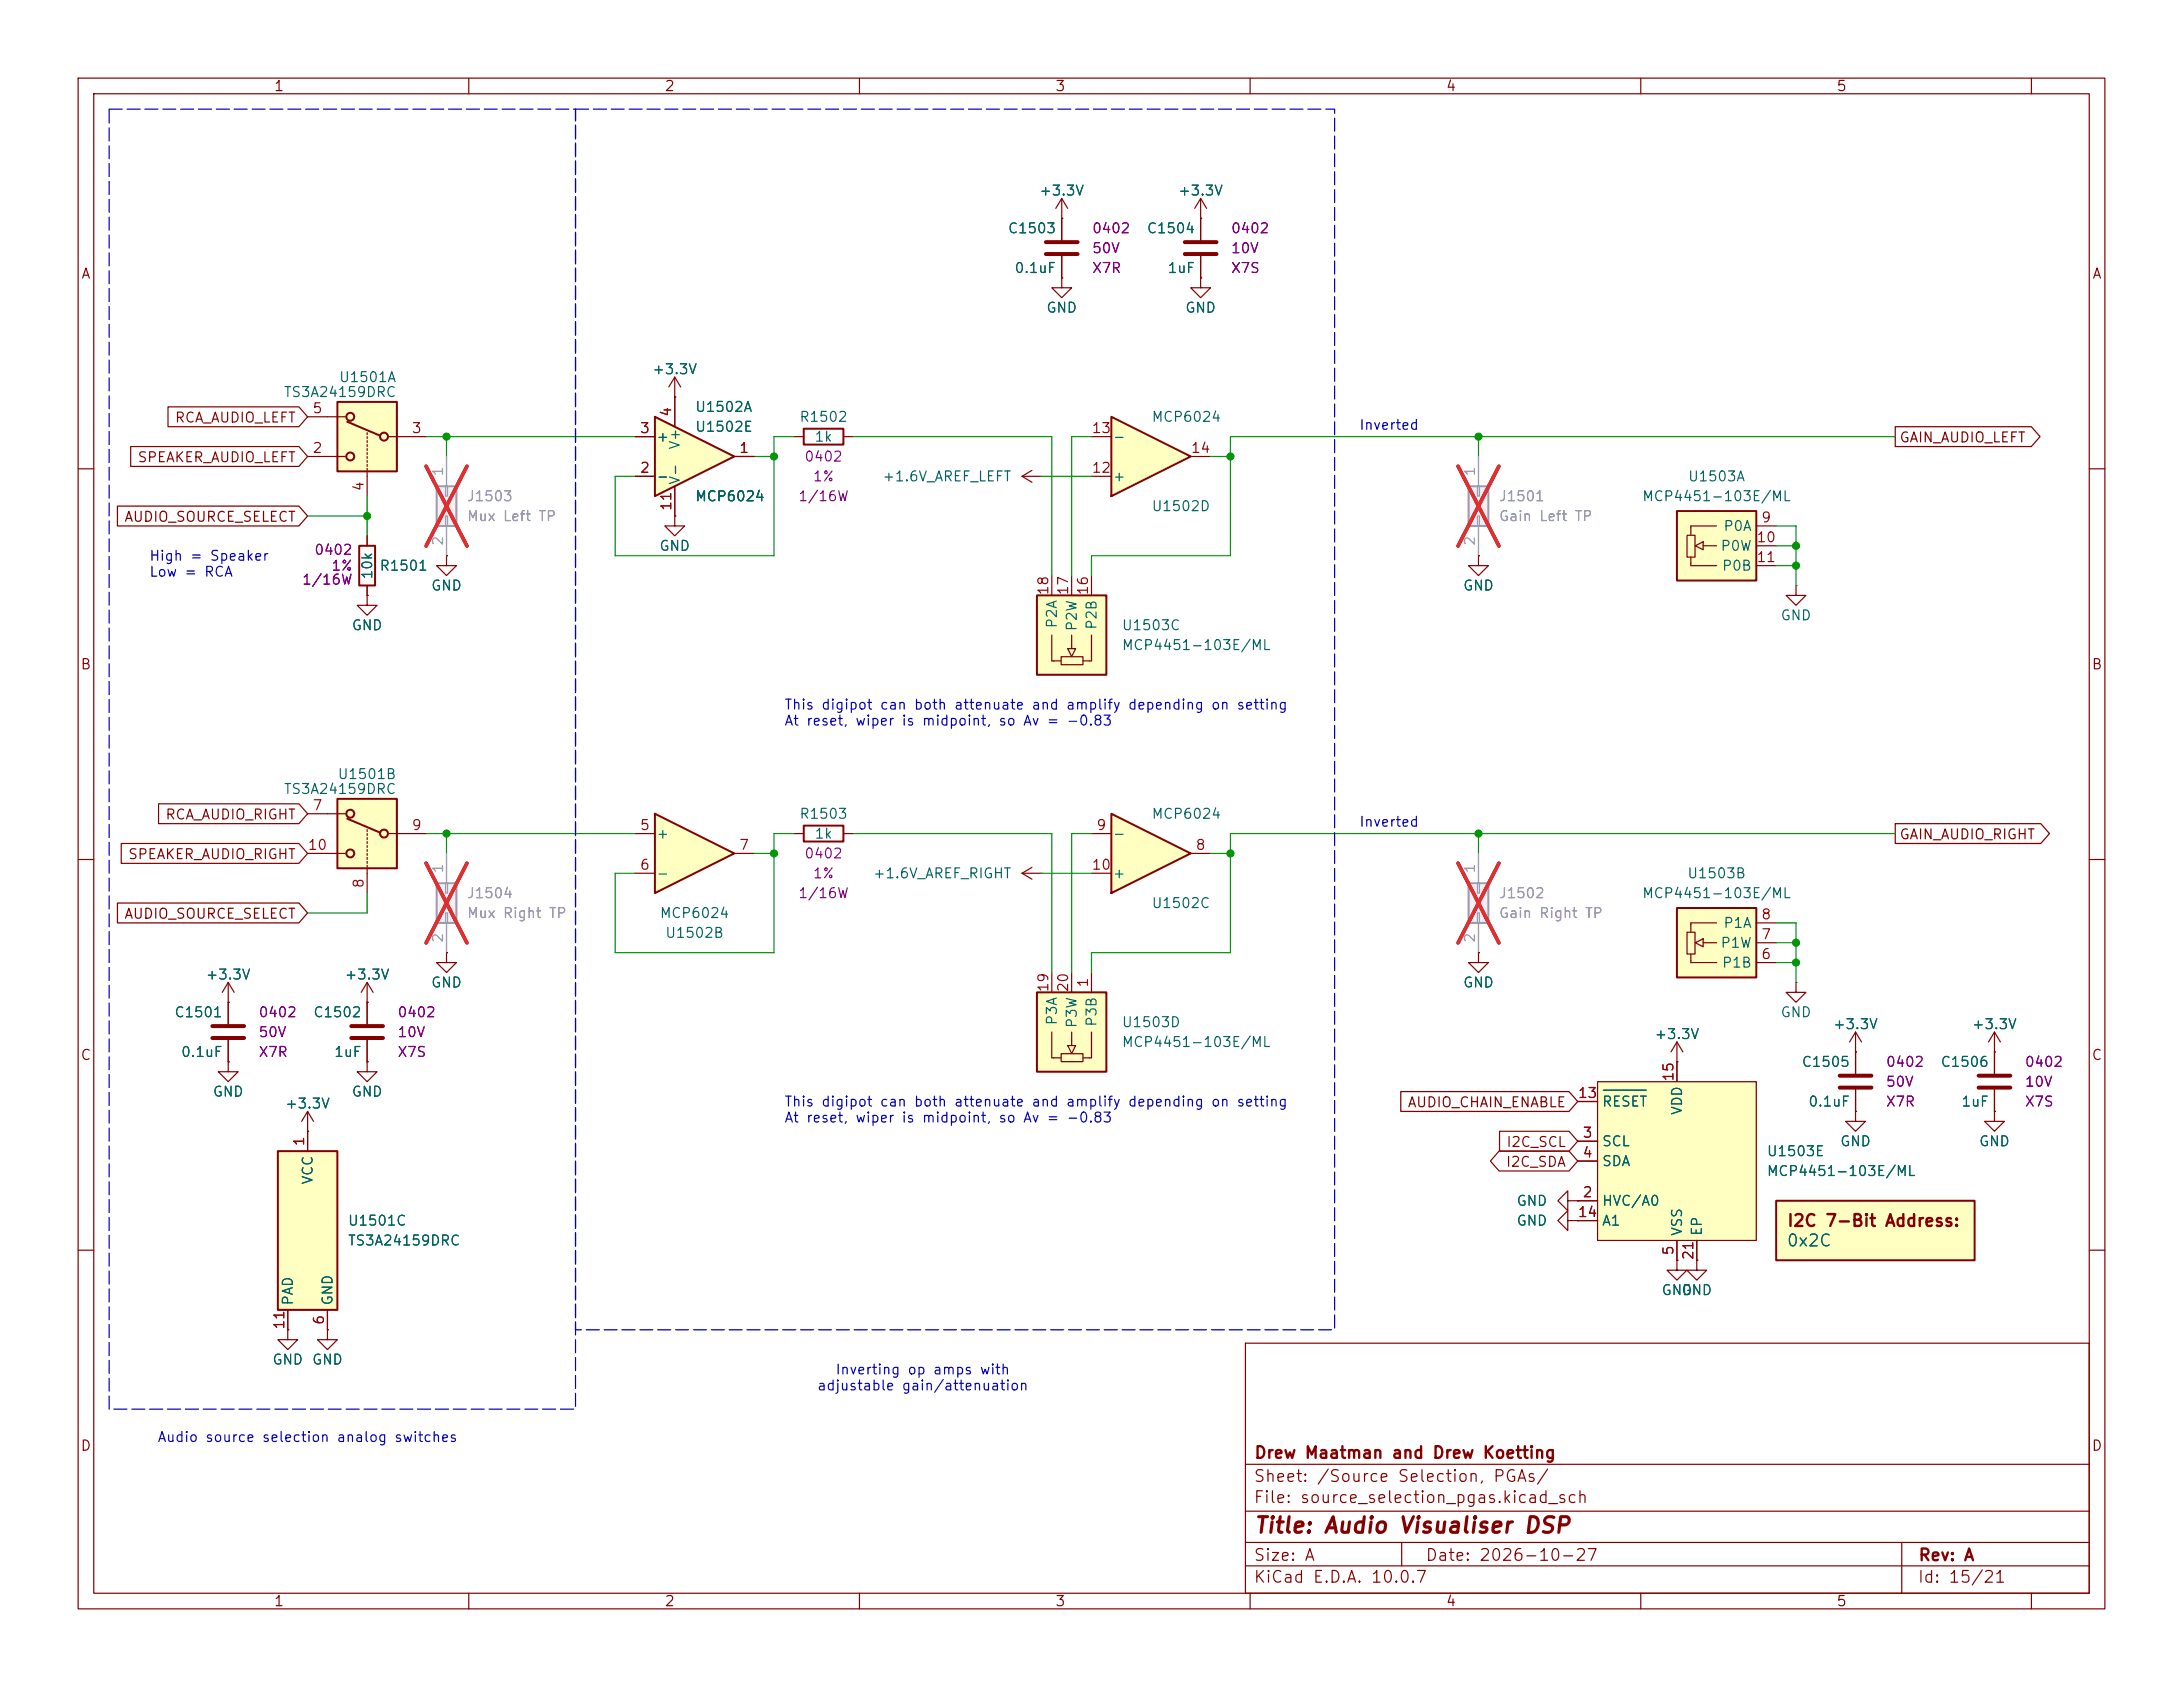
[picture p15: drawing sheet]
<svg xmlns="http://www.w3.org/2000/svg" width="279mm" height="216mm" viewBox="0 0 279 216" stroke-linecap="round" stroke-linejoin="round" font-family="sans-serif">
<defs><g id="words">
<text font-size="2" fill="#840000" x="160.4" y="196.7">Title: Audio Visualiser DSP</text>
<text font-size="1.5" fill="#006464" x="228.6" y="159.9">0x2C</text>
<g font-size="1.5" fill="#840000">
<text x="228.6" y="157.4">I2C 7-Bit Address:</text>
<text x="160.4" y="190">Sheet: /Source Selection, PGAs/</text>
<text x="160.4" y="187">Drew Maatman and Drew Koetting</text>
<text x="160.4" y="192.7">File: source_selection_pgas.kicad_sch</text>
<text x="160.4" y="202.9">KiCad E.D.A. 10.0.7</text>
<text x="160.4" y="200.1">Size: A</text>
<text x="182.4" y="200.1">Date: 2026-10-27</text>
<text x="245.4" y="202.9">Id: 15/21</text>
<text x="245.4" y="200.1">Rev: A</text>
</g>
<g font-size="1.3" fill="#840000">
<text x="35" y="12">1</text>
<text x="85" y="12">2</text>
<text x="135" y="12">3</text>
<text x="185" y="12">4</text>
<text x="235" y="12">5</text>
<text x="10.3" y="36">A</text>
<text x="267.7" y="36">A</text>
<text x="17.5" y="59.5">SPEAKER_AUDIO_LEFT</text>
<text x="22.3" y="54.4">RCA_AUDIO_LEFT</text>
<text x="243" y="56.9">GAIN_AUDIO_LEFT</text>
<text x="15.8" y="67.1">AUDIO_SOURCE_SELECT</text>
<text x="10.2" y="86">B</text>
<text x="267.6" y="86">B</text>
<text x="21.1" y="105.2">RCA_AUDIO_RIGHT</text>
<text x="243" y="107.7">GAIN_AUDIO_RIGHT</text>
<text x="16.3" y="110.3">SPEAKER_AUDIO_RIGHT</text>
<text x="15.8" y="117.9">AUDIO_SOURCE_SELECT</text>
<text x="10.2" y="136">C</text>
<text x="267.6" y="136">C</text>
<text x="180.1" y="142">AUDIO_CHAIN_ENABLE</text>
<text x="192.7" y="149.6">I2C_SDA</text>
<text x="192.7" y="147.1">I2C_SCL</text>
<text x="10.2" y="186">D</text>
<text x="267.6" y="186">D</text>
<text x="35" y="205.9">1</text>
<text x="85" y="205.9">2</text>
<text x="135" y="205.9">3</text>
<text x="185" y="205.9">4</text>
<text x="235" y="205.9">5</text>
</g>
<g font-size="1.3" fill="#006464">
<text x="132.9" y="25.3">+3.3V</text>
<text x="150.7" y="25.3">+3.3V</text>
<text x="128.9" y="30.2">C1503</text>
<text x="129.8" y="35.3">0.1uF</text>
<text x="146.7" y="30.2">C1504</text>
<text x="149.3" y="35.3">1uF</text>
<text x="133.8" y="40.3">GND</text>
<text x="151.6" y="40.3">GND</text>
<text x="36.2" y="51.1">TS3A24159DRC</text>
<text x="43.3" y="49.2">U1501A</text>
<text x="83.4" y="48.2">+3.3V</text>
<text x="88.9" y="53">U1502A</text>
<text x="83.9" y="56.8">+</text>
<text x="87.3" y="57.6" transform="rotate(-90 87.3 57.6)">V+</text>
<text x="88.9" y="55.6">U1502E</text>
<text x="102.2" y="54.3">R1502</text>
<text x="104.2" y="56.8">1k</text>
<text x="142.3" y="56.8">-</text>
<text x="147.3" y="54.3">MCP6024</text>
<text x="83.9" y="61.9">-</text>
<text x="87.3" y="62.1" transform="rotate(-90 87.3 62.1)">V-</text>
<text x="88.9" y="64.5">MCP6024</text>
<text x="112.9" y="61.9">+1.6V_AREF_LEFT</text>
<text x="142.3" y="61.9">+</text>
<text x="147.3" y="65.7">U1502D</text>
<text x="210.1" y="64.5">MCP4451-103E/ML</text>
<text x="216" y="61.9">U1503A</text>
<text x="84.3" y="70.8">GND</text>
<text x="220.1" y="70.8">P0W</text>
<text x="220.5" y="68.3">P0A</text>
<text x="48" y="74.2" transform="rotate(-90 48 74.2)">10k</text>
<text x="48.5" y="73.4">R1501</text>
<text x="55.1" y="75.9">GND</text>
<text x="187.2" y="75.9">GND</text>
<text x="220.3" y="73.4">P0B</text>
<text x="44.9" y="81">GND</text>
<text x="135.6" y="80.5" transform="rotate(-90 135.6 80.5)">P2A</text>
<text x="138.1" y="80.9" transform="rotate(-90 138.1 80.9)">P2W</text>
<text x="140.7" y="80.7" transform="rotate(-90 140.7 80.7)">P2B</text>
<text x="143.5" y="81">U1503C</text>
<text x="143.5" y="83.5">MCP4451-103E/ML</text>
<text x="227.8" y="79.7">GND</text>
<text x="36.2" y="101.9">TS3A24159DRC</text>
<text x="43.1" y="100">U1501B</text>
<text x="83.9" y="107.6">+</text>
<text x="102.2" y="105.1">R1503</text>
<text x="104.2" y="107.6">1k</text>
<text x="142.3" y="107.6">-</text>
<text x="147.3" y="105.1">MCP6024</text>
<text x="83.9" y="112.7">-</text>
<text x="111.6" y="112.7">+1.6V_AREF_RIGHT</text>
<text x="142.3" y="112.7">+</text>
<text x="215.9" y="112.7">U1503B</text>
<text x="84.4" y="117.8">MCP6024</text>
<text x="147.3" y="116.5">U1502C</text>
<text x="210.1" y="115.3">MCP4451-103E/ML</text>
<text x="220.5" y="119.1">P1A</text>
<text x="26.2" y="125.7">+3.3V</text>
<text x="44" y="125.7">+3.3V</text>
<text x="85.1" y="120.3">U1502B</text>
<text x="220.1" y="121.6">P1W</text>
<text x="220.3" y="124.2">P1B</text>
<text x="22.2" y="130.5">C1501</text>
<text x="40" y="130.5">C1502</text>
<text x="55.1" y="126.7">GND</text>
<text x="135.6" y="131.3" transform="rotate(-90 135.6 131.3)">P3A</text>
<text x="138.1" y="131.7" transform="rotate(-90 138.1 131.7)">P3W</text>
<text x="140.7" y="131.5" transform="rotate(-90 140.7 131.5)">P3B</text>
<text x="143.5" y="131.8">U1503D</text>
<text x="187.2" y="126.7">GND</text>
<text x="227.8" y="130.5">GND</text>
<text x="23.1" y="135.6">0.1uF</text>
<text x="42.7" y="135.6">1uF</text>
<text x="143.5" y="134.3">MCP4451-103E/ML</text>
<text x="211.7" y="133.3">+3.3V</text>
<text x="230.5" y="136.9">C1505</text>
<text x="234.5" y="132">+3.3V</text>
<text x="248.3" y="136.9">C1506</text>
<text x="252.3" y="132">+3.3V</text>
<text x="27.1" y="140.7">GND</text>
<text x="36.4" y="142.2">+3.3V</text>
<text x="44.9" y="140.7">GND</text>
<text x="205" y="141.9">RESET</text>
<text x="215.6" y="142.8" transform="rotate(-90 215.6 142.8)">VDD</text>
<text x="231.4" y="141.9">0.1uF</text>
<text x="250.9" y="141.9">1uF</text>
<text x="205" y="147">SCL</text>
<text x="205" y="149.6">SDA</text>
<text x="226" y="148.3">U1503E</text>
<text x="235.4" y="147">GND</text>
<text x="253.2" y="147">GND</text>
<text x="40.3" y="151.7" transform="rotate(-90 40.3 151.7)">VCC</text>
<text x="194" y="154.6">GND</text>
<text x="205" y="154.6">HVC/A0</text>
<text x="226" y="150.8">MCP4451-103E/ML</text>
<text x="44.4" y="157.2">U1501C</text>
<text x="44.4" y="159.7">TS3A24159DRC</text>
<text x="194" y="157.2">GND</text>
<text x="205" y="157.2">A1</text>
<text x="215.6" y="158.3" transform="rotate(-90 215.6 158.3)">VSS</text>
<text x="218.1" y="158.3" transform="rotate(-90 218.1 158.3)">EP</text>
<text x="37.8" y="167.2" transform="rotate(-90 37.8 167.2)">PAD</text>
<text x="42.9" y="167.2" transform="rotate(-90 42.9 167.2)">GND</text>
<text x="212.6" y="166.1">GND</text>
<text x="215.1" y="166.1">GND</text>
<text x="34.8" y="175">GND</text>
<text x="39.8" y="175">GND</text>
</g>
<g font-size="1.3" fill="#840084">
<text x="139.7" y="30.2">0402</text>
<text x="139.7" y="32.7">50V</text>
<text x="139.7" y="35.3">X7R</text>
<text x="157.5" y="30.2">0402</text>
<text x="157.5" y="32.7">10V</text>
<text x="157.5" y="35.3">X7S</text>
<text x="102.9" y="59.4">0402</text>
<text x="102.1" y="64.5">1/16W</text>
<text x="104" y="61.9">1%</text>
<text x="40.1" y="71.3">0402</text>
<text x="38.6" y="75.1">1/16W</text>
<text x="42.3" y="73.4">1%</text>
<text x="102.9" y="110.2">0402</text>
<text x="104" y="112.7">1%</text>
<text x="102.1" y="115.3">1/16W</text>
<text x="33" y="130.5">0402</text>
<text x="50.8" y="130.5">0402</text>
<text x="33" y="133">50V</text>
<text x="33" y="135.6">X7R</text>
<text x="50.8" y="133">10V</text>
<text x="50.8" y="135.6">X7S</text>
<text x="241.3" y="136.9">0402</text>
<text x="259.1" y="136.9">0402</text>
<text x="241.3" y="139.4">50V</text>
<text x="241.3" y="141.9">X7R</text>
<text x="259.1" y="139.4">10V</text>
<text x="259.1" y="141.9">X7S</text>
</g>
<g font-size="1.3" fill="#a90000">
<text x="39.9" y="53.2">5</text>
<text x="86.2" y="53.4" transform="rotate(-90 86.2 53.4)">4</text>
<text x="39.9" y="58.3">2</text>
<text x="52.6" y="55.7">3</text>
<text x="81.8" y="55.7">3</text>
<text x="94.5" y="58.3">1</text>
<text x="139.6" y="55.7">13</text>
<text x="152.3" y="58.3">14</text>
<text x="46.9" y="63" transform="rotate(-90 46.9 63)">4</text>
<text x="81.8" y="60.8">2</text>
<text x="86.2" y="65.5" transform="rotate(-90 86.2 65.5)">11</text>
<text x="139.6" y="60.8">12</text>
<text x="224.7" y="69.7">10</text>
<text x="225.3" y="67.2">9</text>
<text x="134.5" y="76.3" transform="rotate(-90 134.5 76.3)">18</text>
<text x="137" y="76.3" transform="rotate(-90 137 76.3)">17</text>
<text x="139.6" y="76.3" transform="rotate(-90 139.6 76.3)">16</text>
<text x="224.7" y="72.3">11</text>
<text x="39.9" y="104">7</text>
<text x="52.6" y="106.5">9</text>
<text x="81.8" y="106.5">5</text>
<text x="140.2" y="106.5">9</text>
<text x="39.3" y="109.1">10</text>
<text x="46.9" y="113.8" transform="rotate(-90 46.9 113.8)">8</text>
<text x="81.8" y="111.6">6</text>
<text x="94.5" y="109.1">7</text>
<text x="139.6" y="111.6">10</text>
<text x="152.9" y="109.1">8</text>
<text x="225.3" y="118">8</text>
<text x="225.3" y="123.1">6</text>
<text x="225.3" y="120.5">7</text>
<text x="134.5" y="127.1" transform="rotate(-90 134.5 127.1)">19</text>
<text x="137" y="127.1" transform="rotate(-90 137 127.1)">20</text>
<text x="139.6" y="126.5" transform="rotate(-90 139.6 126.5)">1</text>
<text x="201.9" y="140.8">13</text>
<text x="214.5" y="138.5" transform="rotate(-90 214.5 138.5)">15</text>
<text x="39.2" y="146.8" transform="rotate(-90 39.2 146.8)">1</text>
<text x="202.5" y="145.9">3</text>
<text x="202.5" y="148.5">4</text>
<text x="202.5" y="153.5">2</text>
<text x="201.9" y="156.1">14</text>
<text x="214.5" y="160.8" transform="rotate(-90 214.5 160.8)">5</text>
<text x="217" y="161.4" transform="rotate(-90 217 161.4)">21</text>
<text x="36.7" y="170.2" transform="rotate(-90 36.7 170.2)">11</text>
<text x="41.8" y="169.6" transform="rotate(-90 41.8 169.6)">6</text>
</g>
<g font-size="1.3" fill="#0000c2">
<text x="173.9" y="55.3">Inverted</text>
<text x="19" y="72.1">High = Speaker</text>
<text x="19" y="74.1">Low = RCA</text>
<text x="100.3" y="91.1">This digipot can both attenuate and amplify depending on setting</text>
<text x="100.3" y="93.2">At reset, wiper is midpoint, so Av = -0.83</text>
<text x="173.9" y="106.1">Inverted</text>
<text x="100.3" y="141.9">This digipot can both attenuate and amplify depending on setting</text>
<text x="100.3" y="144">At reset, wiper is midpoint, so Av = -0.83</text>
<text x="104.5" y="178.3">adjustable gain/attenuation</text>
<text x="106.9" y="176.2">Inverting op amps with</text>
<text x="20.1" y="184.9">Audio source selection analog switches</text>
</g>
<g font-size="1.3" fill="#aaa">
<text x="57" y="61.1" transform="rotate(-90 57 61.1)">1</text>
<text x="189.1" y="61.1" transform="rotate(-90 189.1 61.1)">1</text>
<text x="57" y="69.9" transform="rotate(-90 57 69.9)">2</text>
<text x="189.1" y="69.9" transform="rotate(-90 189.1 69.9)">2</text>
<text x="57" y="111.9" transform="rotate(-90 57 111.9)">1</text>
<text x="189.1" y="111.9" transform="rotate(-90 189.1 111.9)">1</text>
<text x="57" y="120.7" transform="rotate(-90 57 120.7)">2</text>
<text x="189.1" y="120.7" transform="rotate(-90 189.1 120.7)">2</text>
</g>
<g font-size="1.3" fill="#989898">
<text x="59.7" y="64.5">J1503</text>
<text x="191.8" y="64.5">J1501</text>
<text x="59.7" y="67">Mux Left TP</text>
<text x="191.8" y="67">Gain Left TP</text>
<text x="59.7" y="115.3">J1504</text>
<text x="59.7" y="117.8">Mux Right TP</text>
<text x="191.8" y="115.3">J1502</text>
<text x="191.8" y="117.8">Gain Right TP</text>
</g>
</g></defs>
<g fill="none" stroke="#840000" stroke-width=".15">
<path d="M10 10h259.4v195.9h-259.4zM12 12h255.4v191.9h-255.4zM60 10v2M110 10v2M160 10v2M210 10v2M260 10v2M10 60h2M267.4 60h2M10 110h2M267.4 110h2M10 160h2"/>
<path d="M159.4 171.9h108v32h-108zM267.4 160h2M159.4 197.4h108M159.4 193.4h108M159.4 187.4h108M179.4 197.4v3M243.4 197.4v6.5M60 203.9v2M110 203.9v2M159.4 200.4h108M160 203.9v2M210 203.9v2"/>
<path d="M260 203.9v2"/>
</g>
<path d="M43.2 102.2h7.6v8.9h-7.6z" fill="#ffffc2"/>
<g fill="none" stroke="#840000" stroke-width=".15">
<path d="M39.4 104.1h4.8M39.4 109.2h4.8M47 106.2v.2M47 106.7v.2M47 107.2v.2M47 107.7v.3M47 108.2v.3M47 108.7v.3M47 109.2v.3M47 109.7v.3M47 110.2v.3M47 110.7v.3"/>
<path d="M47 111.3v3M49.8 106.7h4.8"/>
</g>
<g fill="none" stroke="#840000" stroke-width=".25">
<path d="M43.2 102.2h7.6v8.9h-7.6zM44.4 104.8l4.2 1.8"/>
<circle cx="44.8" cy="104.1" r=".51"/>
<circle cx="44.8" cy="109.2" r=".51"/>
<circle cx="49.1" cy="106.7" r=".51"/>
</g>
<path d="M142.2 104.1l10.2 5.1-10.2 5.1z" fill="#ffffc2"/>
<path d="M142.2 104.1l10.2 5.1-10.2 5.1z" fill="none" stroke="#840000" stroke-width=".25"/>
<path d="M130.8 61l1.3 .7M130.8 61h2.5M132.1 60.2l-1.3 .8M139.7 106.7h2.5M139.7 111.8h2.5M152.4 109.2h2.5" fill="none" stroke="#840000" stroke-width=".15"/>
<path d="M139.7 81.3v3.3" fill="none" stroke="#ffffc2" stroke-width=".13"/>
<path d="M139.4 84.6h.3z" fill="#ffffc2"/>
<path d="M134.6 81.3v3.3" fill="none" stroke="#ffffc2" stroke-width=".13"/>
<path d="M132.7 76.2h8.9v10.2h-8.9z" fill="#ffffc2"/>
<path d="M134.6 73.7v2.5M137.2 73.7v2.5M139.7 73.7v2.5M134.6 81.3v3.3h.3M134.8 84.6h1M135.8 84h2.8v1.1h-2.8zM136.7 83h1l-.5 1zM137.2 81.3v1.7M139.7 81.3v3.3h-1.1" fill="none" stroke="#840000" stroke-width=".15"/>
<path d="M132.7 76.2h8.9v10.2h-8.9z" fill="none" stroke="#840000" stroke-width=".25"/>
<path d="M55.9 113h2.5v5.1h-2.5z" fill="#f0f0f0"/>
<path d="M55.9 113h2.5v5.1h-2.5z" fill="none" stroke="#a1a1a1" stroke-width=".25"/>
<path d="M57 113h.3v1.3h-.3zM57 116.8h.3v1.3h-.3zM57.1 109.2v3.8M57.1 118.1v3.8" fill="none" stroke="#a1a1a1" stroke-width=".15"/>
<path d="M54.5 110.5l5.3 10.2M59.8 110.5l-5.3 10.2" fill="none" stroke="#e12e31" stroke-width=".46"/>
<path d="M83.8 104.1l10.2 5.1-10.2 5.1z" fill="#ffffc2"/>
<path d="M102.9 54.9h5v2h-5zM83.8 104.1l10.2 5.1-10.2 5.1z" fill="none" stroke="#840000" stroke-width=".25"/>
<path d="M86.4 50.8h.1M86.4 48.3l-.8 1.2M86.4 48.3l.7 1.2M86.4 48.3v6.3M101.6 55.9h1.3M107.9 55.9h1.3M86.4 66v1.3h1.2l-1.2 1.3-1.3-1.3h1.3M86.4 66h.1M86.4 62.2v3.8M81.3 106.7h2.5M81.3 111.8h2.5M94 109.2h2.5" fill="none" stroke="#840000" stroke-width=".15"/>
<path d="M188 62.2h2.5v5.1h-2.5z" fill="#f0f0f0"/>
<path d="M188 62.2h2.5v5.1h-2.5z" fill="none" stroke="#a1a1a1" stroke-width=".25"/>
<path d="M189.2 58.4v3.8M189.1 62.2h.3v1.3h-.3zM189.1 66h.3v1.3h-.3zM189.2 67.3v3.8" fill="none" stroke="#a1a1a1" stroke-width=".15"/>
<path d="M186.6 59.7l5.2 10.2M191.8 59.7l-5.2 10.2" fill="none" stroke="#e12e31" stroke-width=".46"/>
<path d="M47 76.2v1.3h1.3l-1.3 1.2-1.3-1.2h1.3M47 76.2h.1" fill="none" stroke="#840000" stroke-width=".15"/>
<path d="M83.8 53.3l10.2 5.1-10.2 5.1z" fill="#ffffc2"/>
<path d="M83.8 53.3l10.2 5.1-10.2 5.1z" fill="none" stroke="#840000" stroke-width=".25"/>
<path d="M81.3 55.9h2.5M94 58.4h2.5M81.3 61h2.5" fill="none" stroke="#840000" stroke-width=".15"/>
<path d="M55.9 62.2h2.5v5.1h-2.5z" fill="#f0f0f0"/>
<path d="M55.9 62.2h2.5v5.1h-2.5z" fill="none" stroke="#a1a1a1" stroke-width=".25"/>
<path d="M57.1 58.4v3.8M57 62.2h.3v1.3h-.3zM57 66h.3v1.3h-.3zM57.1 67.3v3.8" fill="none" stroke="#a1a1a1" stroke-width=".15"/>
<path d="M54.5 59.7l5.3 10.2M59.8 59.7l-5.3 10.2" fill="none" stroke="#e12e31" stroke-width=".46"/>
<path d="M189.2 71.1v1.3h1.3l-1.3 1.3-1.2-1.3h1.2M189.2 71.1h.1M255.3 142.2v1.3h1.2l-1.2 1.3-1.3-1.3h1.3M255.3 142.2h.1" fill="none" stroke="#840000" stroke-width=".15"/>
<path d="M227.3 153.7h25.4v7.6h-25.4z" fill="#ffffc2"/>
<path d="M102.9 105.7h5v2h-5zM227.3 153.7h25.4v7.6h-25.4z" fill="none" stroke="#840000" stroke-width=".25"/>
<path d="M101.6 106.7h1.3M107.9 106.7h1.3M200.7 156.2v-1.3l-1.3 1.3 1.3 1.3v-1.3h1.2M201.9 156.2h.1" fill="none" stroke="#840000" stroke-width=".15"/>
<path d="M139.7 132.1v3.3" fill="none" stroke="#ffffc2" stroke-width=".13"/>
<path d="M139.4 135.4h.3z" fill="#ffffc2"/>
<path d="M134.6 132.1v3.3" fill="none" stroke="#ffffc2" stroke-width=".13"/>
<path d="M132.7 127h8.9v10.2h-8.9z" fill="#ffffc2"/>
<path d="M130.8 111.8l1.3 .7M130.8 111.8h2.5M132.1 111l-1.3 .8M134.6 132.1v3.3h.3M134.6 124.5v2.5M134.8 135.4h1M135.8 134.8h2.8v1.1h-2.8zM136.7 133.8h1l-.5 1zM137.2 124.5v2.5M137.2 132.1v1.7M139.7 132.1v3.3h-1.1M139.7 124.5v2.5" fill="none" stroke="#840000" stroke-width=".15"/>
<path d="M132.7 127h8.9v10.2h-8.9z" fill="none" stroke="#840000" stroke-width=".25"/>
<path d="M142.2 53.3l10.2 5.1-10.2 5.1z" fill="#ffffc2"/>
<path d="M142.2 53.3l10.2 5.1-10.2 5.1z" fill="none" stroke="#840000" stroke-width=".25"/>
<g fill="none" stroke="#840000" stroke-width=".15">
<path d="M135.9 35.6v1.2h1.3l-1.3 1.3-1.3-1.3h1.3M135.9 35.6h.1M135.9 27.9h.1M135.9 25.4v5.3M135.9 32.8v2.8M135.9 25.4l-.8 1.3M135.9 25.4l.8 1.3M153.7 35.6v1.2h1.2l-1.2 1.3-1.3-1.3h1.3M153.7 35.6h.1M153.7 27.9h.1M153.7 25.4v5.3M153.7 32.8v2.8"/>
<path d="M153.7 25.4l-.8 1.3M153.7 25.4l.7 1.3M139.7 55.9h2.5M152.4 58.4h2.5M139.7 61h2.5"/>
</g>
<path d="M133.9 31h4M133.9 32.5h4M151.6 31h4.1M151.6 32.5h4.1" fill="none" stroke="#840000" stroke-width=".51"/>
<path d="M216.4 72.4h3.3" fill="none" stroke="#ffffc2" stroke-width=".13"/>
<path d="M216.4 72.1v.3z" fill="#ffffc2"/>
<path d="M216.4 67.3h3.3" fill="none" stroke="#ffffc2" stroke-width=".13"/>
<path d="M214.6 65.4h10.2v8.9h-10.2z" fill="#ffffc2"/>
<path d="M215.9 68.5h1v2.8h-1zM216.4 71.3v1.1h3.3M216.4 67.5v1M217 69.9l1-.6v1.1zM218 69.9h1.7M219.7 67.3h-3.3v.3M224.8 69.9h2.5M224.8 72.4h2.5M224.8 67.3h2.5" fill="none" stroke="#840000" stroke-width=".15"/>
<path d="M214.6 65.4h10.2v8.9h-10.2z" fill="none" stroke="#840000" stroke-width=".25"/>
<path d="M43.2 51.4h7.6v8.9h-7.6z" fill="#ffffc2"/>
<g fill="none" stroke="#840000" stroke-width=".15">
<path d="M39.4 53.3h4.8M39.4 58.4h4.8M47 55.4v.2M47 55.9v.2M47 56.4v.2M47 56.9v.3M47 57.4v.3M47 57.9v.3M47 58.4v.3M47 58.9v.3M47 59.4v.3M47 59.9v.3"/>
<path d="M49.8 55.9h4.8M47 60.5v3M47 68.6v1.3M47 74.9v1.3M57.1 71.1v1.3h1.3l-1.3 1.3-1.2-1.3h1.2M57.1 71.1h.1M229.9 74.9v1.3h1.2l-1.2 1.3-1.3-1.3h1.3M229.9 74.9h.1M200.7 153.7v-1.3l-1.3 1.3 1.3 1.2v-1.2h1.2M201.9 153.7h.1M36.8 170.2v1.3h1.3l-1.3 1.2-1.2-1.2h1.2M36.8 170.2h.1"/>
</g>
<g fill="none" stroke="#840000" stroke-width=".25">
<path d="M43.2 51.4h7.6v8.9h-7.6zM44.4 54l4.2 1.8M46 69.9h2v5h-2z"/>
<circle cx="44.8" cy="58.4" r=".51"/>
<circle cx="44.8" cy="53.3" r=".51"/>
<circle cx="49.1" cy="55.9" r=".51"/>
</g>
<path d="M35.6 147.3h7.6v20.3h-7.6z" fill="#ffffc2"/>
<path d="M35.6 147.3h7.6v20.3h-7.6z" fill="none" stroke="#840000" stroke-width=".25"/>
<g fill="none" stroke="#840000" stroke-width=".15">
<path d="M29.2 128.3h.1M29.2 135.9v1.3h1.3l-1.3 1.2-1.3-1.2h1.3M29.2 135.9h.1M29.2 125.7l-.8 1.3M29.2 125.7l.8 1.3M29.2 125.7v5.4M29.2 133.1v2.8M47 128.3h.1M47 135.9v1.3h1.3l-1.3 1.2-1.3-1.2h1.3M47 135.9h.1M47 125.7l-.8 1.3M47 125.7l.8 1.3"/>
<path d="M47 125.7v5.4M47 133.1v2.8M57.1 121.9v1.3h1.3l-1.3 1.3-1.2-1.3h1.2M57.1 121.9h.1M39.4 144.8h.1M39.4 142.2v5.1M39.4 142.2l-.8 1.3M39.4 142.2l.7 1.3M36.8 167.6v2.6M41.9 170.2v1.3h1.3l-1.3 1.2-1.3-1.2h1.3M41.9 170.2h.1M41.9 167.6v2.6"/>
</g>
<path d="M27.2 131.3h4M27.2 132.8h4M45 131.3h4M45 132.8h4" fill="none" stroke="#840000" stroke-width=".51"/>
<path d="M188 113h2.5v5.1h-2.5z" fill="#f0f0f0"/>
<path d="M188 113h2.5v5.1h-2.5z" fill="none" stroke="#a1a1a1" stroke-width=".25"/>
<path d="M189.1 113h.3v1.3h-.3zM189.1 116.8h.3v1.3h-.3zM189.2 109.2v3.8M189.2 118.1v3.8" fill="none" stroke="#a1a1a1" stroke-width=".15"/>
<path d="M186.6 110.5l5.2 10.2M191.8 110.5l-5.2 10.2" fill="none" stroke="#e12e31" stroke-width=".46"/>
<path d="M189.2 121.9v1.3h1.3l-1.3 1.3-1.2-1.3h1.2M189.2 121.9h.1" fill="none" stroke="#840000" stroke-width=".15"/>
<path d="M216.4 123.2h3.3" fill="none" stroke="#ffffc2" stroke-width=".13"/>
<path d="M216.4 122.9v.3z" fill="#ffffc2"/>
<path d="M216.4 118.1h3.3" fill="none" stroke="#ffffc2" stroke-width=".13"/>
<path d="M214.6 116.2h10.2v8.9h-10.2z" fill="#ffffc2"/>
<g fill="none" stroke="#840000" stroke-width=".15">
<path d="M215.9 119.3h1v2.8h-1zM216.4 118.3v1M219.7 118.1h-3.3v.3M224.8 118.1h2.5M214.6 135.9h.1M214.6 133.4l-.7 1.2M214.6 133.4l.8 1.2M214.6 133.4v2.5M216.4 122.1v1.1h3.3M217 120.7l1-.6v1.1zM218 120.7h1.7M224.8 120.7h2.5"/>
<path d="M224.8 123.2h2.5M229.9 125.7v1.3h1.2l-1.2 1.3-1.3-1.3h1.3M229.9 125.7h.1M214.6 161.3v1.3h1.3l-1.3 1.2-1.2-1.2h1.2M214.6 161.3h.1M217.2 161.3v1.3h1.2l-1.2 1.2-1.3-1.2h1.3M217.2 161.3h.1"/>
</g>
<path d="M214.6 116.2h10.2v8.9h-10.2z" fill="none" stroke="#840000" stroke-width=".25"/>
<path d="M204.5 138.4h20.3v20.4h-20.3z" fill="#ffffc2"/>
<g fill="none" stroke="#840000" stroke-width=".15">
<path d="M135.9 35.6h.1M135.9 27.9h.1M135.9 27.9v2.8M135.9 32.8v2.8M153.7 35.6h.1M153.7 27.9h.1M153.7 27.9v2.8M153.7 32.8v2.8M16.7 57.1h21.6l1.1 1.3-1.1 1.3h-21.6zM21.5 52.1h16.8l1.1 1.2-1.1 1.3h-16.8zM81.3 55.9h2.5M86.4 50.8h.1"/>
<path d="M86.4 50.8v3.8M94 58.4h2.5M47 76.2h.1M47 68.6v1.3M47 74.9v1.3M57.1 71.1h.1M81.3 61h2.5M86.4 66h.1M86.4 62.2v3.8M189.2 71.1h.1M15.5 107.9h22.8l1.1 1.3-1.1 1.3h-22.8zM20.3 102.9h18l1.1 1.2-1.1 1.3h-18z"/>
<path d="M29.2 128.3h.1M29.2 135.9h.1M29.2 128.3v2.8M29.2 133.1v2.8M47 128.3h.1M47 135.9h.1M47 128.3v2.8M47 133.1v2.8M57.1 121.9h.1M189.2 121.9h.1M204.5 138.4h20.3v20.4h-20.3zM214.6 135.9h.1"/>
<path d="M214.6 135.9v2.5M237.5 134.6h.1M237.5 132.1l-.8 1.3M237.5 132.1l.8 1.3M237.5 132.1v5.3M237.5 139.4v2.8M255.3 134.6h.1M255.3 132.1v5.3M255.3 139.4v2.8M255.3 132.1l-.8 1.3M255.3 132.1l.7 1.3M39.4 144.8h.1"/>
<path d="M39.4 144.8v2.5M191.9 147.3h8.9l1.1 1.3-1.1 1.3h-8.9l-1.1-1.3zM191.9 144.8h8.9l1.1 1.3-1.1 1.2h-8.9zM201.9 153.7h.1M201.9 156.2h.1M201.9 153.7h2.6M201.9 146.1h2.6M201.9 148.6h2.6M201.9 141h2.6M201.9 156.2h2.6M214.6 158.8v2.5M217.2 158.8v2.5"/>
<path d="M237.5 142.2v1.3h1.3l-1.3 1.3-1.3-1.3h1.3M237.5 142.2h.1M255.3 142.2h.1M36.8 170.2h.1M36.8 167.6v2.6M41.9 170.2h.1M41.9 167.6v2.6M214.6 161.3h.1M217.2 161.3h.1"/>
</g>
<path d="M205.2 139.5h5.5" fill="none" stroke="#006464" stroke-width=".15"/>
<path d="M235.5 137.7h4M235.5 139.2h4M253.2 137.7h4.1M253.2 139.2h4.1" fill="none" stroke="#840000" stroke-width=".51"/>
<path d="M242.6 54.6h17.4l1.1 1.3-1.1 1.3h-17.4zM15 64.8h23.3l1.1 1.2-1.1 1.3h-23.3zM15 115.6h23.3l1.1 1.2-1.1 1.3h-23.3zM242.6 105.4h18.6l1.1 1.3-1.1 1.3h-18.6zM179.3 139.7h21.5l1.1 1.3-1.1 1.2h-21.5z" fill="none" stroke="#840000" stroke-width=".16"/>
<g fill="none" stroke="#009600" stroke-width=".15">
<path d="M54.6 55.9h26.7M57.1 55.9v2.5M96.5 58.4h2.6M101.6 55.9h-2.5v15.2h-20.4v-10.1h2.6M109.2 55.9h25.4v17.8M139.7 55.9h-2.5v17.8M154.9 58.4h2.6M189.2 55.9v2.5M242.6 55.9h-85.1v15.2h-17.8v2.6M39.4 66h7.6M47 63.5v5.1M133.3 61h6.4"/>
<path d="M227.3 72.4h2.6M227.3 67.3h2.6v7.6M227.3 69.9h2.6M47 114.3v2.5h-7.6M54.6 106.7h26.7M57.1 106.7v2.5M96.5 109.2h2.6M101.6 106.7h-2.5v15.2h-20.4v-10.1h2.6M109.2 106.7h25.4v17.8M133.3 111.8h6.4M139.7 106.7h-2.5v17.8M154.9 109.2h2.6"/>
<path d="M189.2 106.7v2.5M227.3 118.1h2.6v7.6M242.6 106.7h-85.1v15.2h-17.8v2.6M227.3 120.7h2.6M227.3 123.2h2.6"/>
</g>
<path d="M14 14h59.7v166.3h-59.7zM73.7 14h97.1v156.2h-97.1z" fill="none" stroke="#0000c2" stroke-width=".15" stroke-dasharray="1.7 .6"/>
<path d="M57.1 58.4v3.8M189.2 58.4v3.8M57.1 67.3v3.8M189.2 67.3v3.8M57.1 109.2v3.8M57.1 118.1v3.8M189.2 109.2v3.8M189.2 118.1v3.8" fill="none" stroke="#a1a1a1" stroke-width=".15"/>
<path d="M54.5 59.7l5.3 10.2M59.8 59.7l-5.3 10.2M186.6 59.7l5.2 10.2M191.8 59.7l-5.2 10.2M54.5 110.5l5.3 10.2M59.8 110.5l-5.3 10.2M186.6 110.5l5.2 10.2M191.8 110.5l-5.2 10.2" fill="none" stroke="#e12e31" stroke-width=".46"/>
<g fill="#009600" stroke="#009600" stroke-width=".13">
<circle cx="229.9" cy="72.4" r=".46"/>
<circle cx="189.2" cy="106.7" r=".46"/>
<circle cx="157.5" cy="58.4" r=".46"/>
<circle cx="229.9" cy="69.9" r=".46"/>
<circle cx="189.2" cy="55.9" r=".46"/>
<circle cx="157.5" cy="109.2" r=".46"/>
<circle cx="99.1" cy="58.4" r=".46"/>
<circle cx="47" cy="66" r=".46"/>
<circle cx="57.1" cy="55.9" r=".46"/>
<circle cx="99.1" cy="109.2" r=".46"/>
<circle cx="57.1" cy="106.7" r=".46"/>
<circle cx="229.9" cy="120.7" r=".46"/>
<circle cx="229.9" cy="123.2" r=".46"/>
</g>
<use href="#words"/>
</svg>
